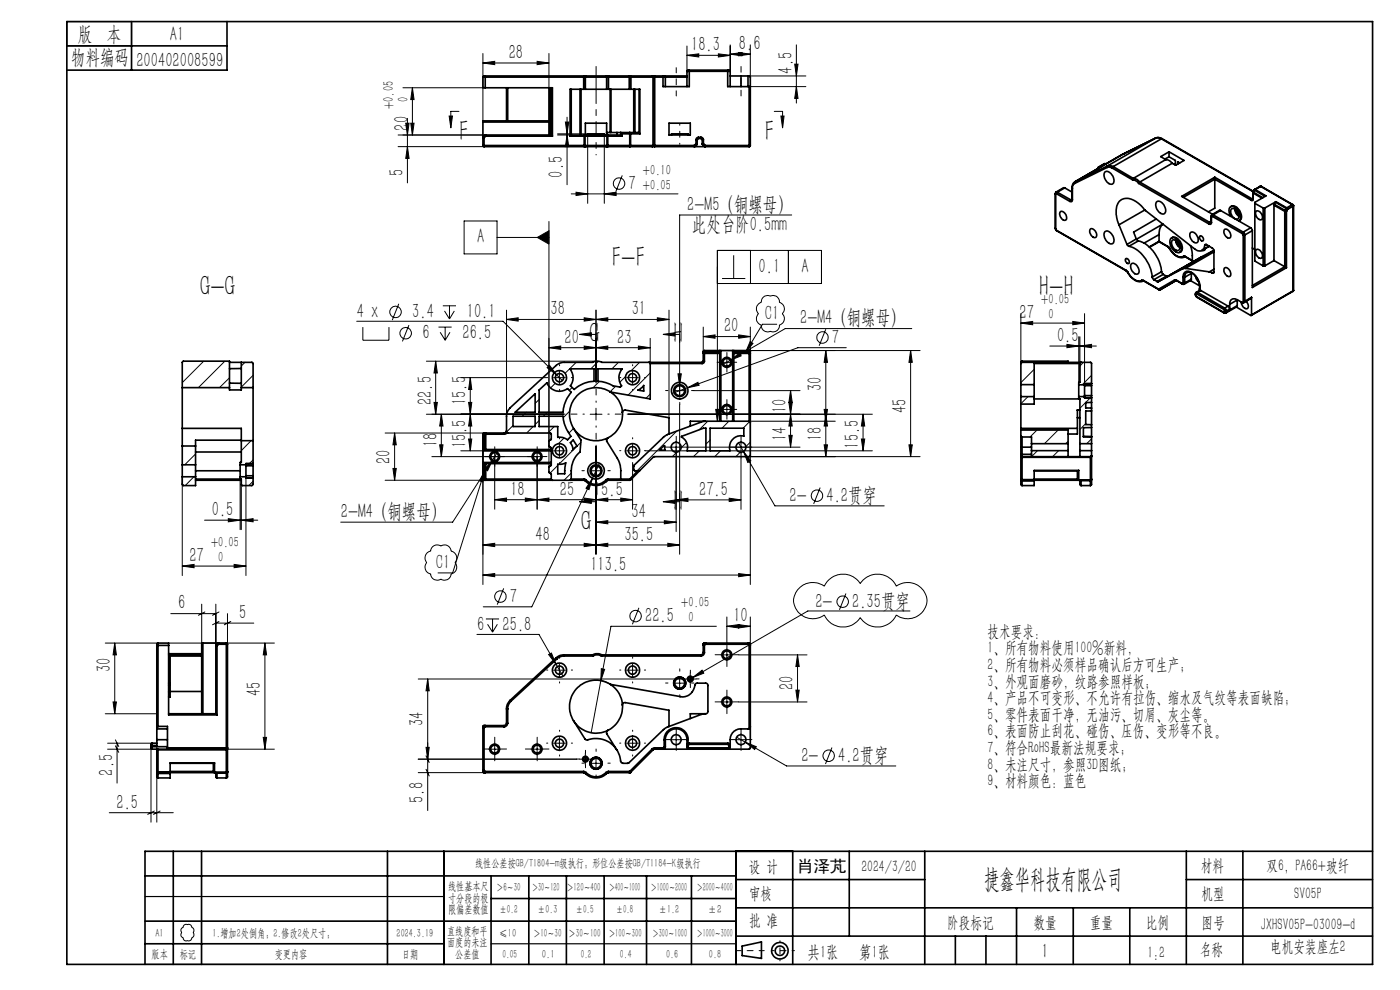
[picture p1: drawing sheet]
<svg xmlns="http://www.w3.org/2000/svg" width="297mm" height="210mm" viewBox="0 0 297 210" stroke-linecap="round" stroke-linejoin="round" font-family="sans-serif">
<defs><g id="words">
<g font-size="6.3">
<text x="97.4" y="29.8">F</text>
<text x="162.3" y="29.8">F</text>
<text x="129.8" y="56.7">F-F</text>
<text x="42.5" y="62.7">G-G</text>
<text x="220.4" y="62.7">H-H</text>
<text x="125.1" y="72.8">G</text>
<text x="142.8" y="72.8">H</text>
<text x="123.3" y="112.6">G</text>
<text x="142.8" y="108.3">H</text>
</g>
<text font-size="5.6" x="208.8" y="188.3">捷鑫华科技有限公司</text>
<g font-size="4.4">
<text x="16.5" y="8.6">版 本</text>
<text x="36.1" y="8.6">A1</text>
<text x="146.6" y="10.9">18.3</text>
<text x="156.8" y="10.6">8.6</text>
<text x="15.1" y="13.7">物料编码</text>
<text x="28.9" y="14.2">200402008599</text>
<text x="107.9" y="12.5">28</text>
<text x="168.1" y="15.6" transform="rotate(-90 168.1 15.6)">4.5</text>
<text x="86.6" y="27.7" transform="rotate(-90 86.6 27.7)">20</text>
<text x="85.6" y="37.2" transform="rotate(-90 85.6 37.2)">5</text>
<text x="119.4" y="37.7" transform="rotate(-90 119.4 37.7)">0.5</text>
<text x="133.3" y="40.2">7</text>
<text x="145.8" y="44.7">2-M5（铜螺母）</text>
<text x="101.2" y="51.6">A</text>
<text x="146.8" y="49.1">此处台阶0.5mm</text>
<text x="160.9" y="57.9">0.1</text>
<text x="170" y="57.9">A</text>
<text x="75.7" y="67.5">4 x</text>
<text x="87.5" y="67.5">3.4</text>
<text x="89.6" y="72">6</text>
<text x="98.1" y="72">26.5</text>
<text x="99" y="67.5">10.1</text>
<text x="116.8" y="66.9">38</text>
<text x="134" y="66.9">31</text>
<text x="153.6" y="70.5">20</text>
<text x="162.3" y="67.9">C1</text>
<text x="169.7" y="68.8">2-M4（铜螺母）</text>
<text x="216.3" y="67.7">27</text>
<text x="119.8" y="72.9">20</text>
<text x="130.9" y="72.9">23</text>
<text x="176.5" y="72.9">7</text>
<text x="224.2" y="72.5">0.5</text>
<text x="174.3" y="82.9" transform="rotate(-90 174.3 82.9)">30</text>
<text x="91.6" y="85.9" transform="rotate(-90 91.6 85.9)">22.5</text>
<text x="98.9" y="85.9" transform="rotate(-90 98.9 85.9)">15.5</text>
<text x="166.9" y="87.6" transform="rotate(-90 166.9 87.6)">10</text>
<text x="192.3" y="87.6" transform="rotate(-90 192.3 87.6)">45</text>
<text x="92.8" y="94.9" transform="rotate(-90 92.8 94.9)">18</text>
<text x="98.9" y="95.1" transform="rotate(-90 98.9 95.1)">15.5</text>
<text x="166.9" y="93.6" transform="rotate(-90 166.9 93.6)">14</text>
<text x="174.3" y="93.6" transform="rotate(-90 174.3 93.6)">18</text>
<text x="182.2" y="95.1" transform="rotate(-90 182.2 95.1)">15.5</text>
<text x="82.9" y="98.4" transform="rotate(-90 82.9 98.4)">20</text>
<text x="108.3" y="105.1">18</text>
<text x="118.8" y="105.1">25</text>
<text x="126" y="105.1">15.5</text>
<text x="148.3" y="105.2">27.5</text>
<text x="167.5" y="106.4">2-</text>
<text x="175.3" y="106.4">4.2贯穿</text>
<text x="44.9" y="109.5">0.5</text>
<text x="72.3" y="109.9">2-M4（铜螺母）</text>
<text x="134" y="109.9">34</text>
<text x="40.2" y="119.2">27</text>
<text x="113.6" y="114.7">48</text>
<text x="132.5" y="114.7">35.5</text>
<text x="92.5" y="120.6">C1</text>
<text x="125.2" y="121.1">113.5</text>
<text x="37.8" y="129.3">6</text>
<text x="50.8" y="131.3">5</text>
<text x="108.2" y="127.8">7</text>
<text x="136.9" y="132">22.5</text>
<text x="155.6" y="132">10</text>
<text x="173" y="128.9">2-</text>
<text x="180.8" y="128.9">2.35贯穿</text>
<text x="101.2" y="133.9">6</text>
<text x="106.6" y="133.9">25.8</text>
<text x="23.5" y="142.6" transform="rotate(-90 23.5 142.6)">30</text>
<text x="55.4" y="147.7" transform="rotate(-90 55.4 147.7)">45</text>
<text x="168.3" y="146.4" transform="rotate(-90 168.3 146.4)">20</text>
<text x="89.9" y="154" transform="rotate(-90 89.9 154)">34</text>
<text x="170" y="161.6">2-</text>
<text x="177.8" y="161.6">4.2贯穿</text>
<text x="24" y="164.5" transform="rotate(-90 24 164.5)">2.5</text>
<text x="24.7" y="171.5">2.5</text>
<text x="89.9" y="170.4" transform="rotate(-90 89.9 170.4)">5.8</text>
<text x="221" y="203.2">1</text>
</g>
<g font-size="3.8">
<text x="171.3" y="203.2">共1张</text>
<text x="182.3" y="203.2">第1张</text>
</g>
<g font-size="3.5">
<text x="209.5" y="135">技术要求：</text>
<text x="209.5" y="138.6">1、所有物料使用100%新料，</text>
<text x="209.5" y="142.1">2、所有物料必须样品确认后方可生产；</text>
<text x="209.5" y="145.6">3、外观面磨砂，纹路参照样板；</text>
<text x="209.5" y="149.2">4、产品不可变形、不允许有拉伤、缩水及气纹等表面缺陷；</text>
<text x="209.5" y="152.7">5、零件表面干净，无油污、切屑、灰尘等。</text>
<text x="209.5" y="156.2">6、表面防止刮花、碰伤、压伤、变形等不良。</text>
<text x="209.5" y="159.7">7、符合RoHS最新法规要求；</text>
<text x="209.5" y="163.3">8、未注尺寸，参照3D图纸；</text>
<text x="209.5" y="166.8">9、材料颜色：蓝色</text>
<text x="158.9" y="184.9">设 计</text>
<text x="169" y="184.9">肖泽芃</text>
<text x="182.7" y="184.9">2024/3/20</text>
<text x="254.7" y="184.7">材料</text>
<text x="268.7" y="184.7">双6，PA66+玻纤</text>
<text x="158.9" y="190.8">审核</text>
<text x="254.9" y="190.7">机型</text>
<text x="274.6" y="190.8">SV05P</text>
<text x="158.9" y="196.5">批 准</text>
<text x="200.9" y="196.9">阶段标记</text>
<text x="219.3" y="196.9">数量</text>
<text x="231.2" y="196.9">重量</text>
<text x="243.1" y="196.9">比例</text>
<text x="254.9" y="196.9">图号</text>
<text x="267.5" y="197.3">JXHSV05P-03009-d</text>
<text x="243.4" y="203.2">1:2</text>
<text x="254.5" y="202.5">名称</text>
<text x="269.5" y="201.8">电机安装座左2</text>
</g>
<g font-size="3.1">
<text x="83.5" y="23.1" transform="rotate(-90 83.5 23.1)">+0.05</text>
<text x="86.6" y="21.6" transform="rotate(-90 86.6 21.6)">0</text>
<text x="136.4" y="37.1">+0.10</text>
<text x="136.4" y="40.2">+0.05</text>
<text x="220.9" y="64.5">+0.05</text>
<text x="222.4" y="67.6">0</text>
<text x="44.8" y="116.1">+0.05</text>
<text x="46.3" y="119.2">0</text>
<text x="144.5" y="128.9">+0.05</text>
<text x="146.1" y="132">0</text>
</g>
<g font-size="2.5">
<text x="100.8" y="184">线性公差按GB/T1804-m级执行；形位公差按GB/T1184-K级执行</text>
<text x="95.1" y="188.8">线性基本尺</text>
<text x="95.1" y="191.3">寸分段的极</text>
<text x="105.3" y="189.1">＞6～30</text>
<text x="112.9" y="189.1">＞30～120</text>
<text x="120.2" y="188.9">＞120～400</text>
<text x="129.2" y="188.9">＞400～1000</text>
<text x="138.1" y="189.1">＞1000～2000</text>
<text x="147.8" y="189.1">＞2000～4000</text>
<text x="95.1" y="193.8">限偏差数值</text>
<text x="105.9" y="193.8">±0.2</text>
<text x="114.1" y="193.8">±0.3</text>
<text x="122.2" y="193.8">±0.5</text>
<text x="130.7" y="193.8">±0.8</text>
<text x="139.8" y="193.8">±1.2</text>
<text x="150.2" y="193.8">±2</text>
<text x="32.2" y="203.2">版本</text>
<text x="33" y="198.8">A1</text>
<text x="38.1" y="203.2">标记</text>
<text x="45.1" y="198.8">1.增加2处倒角；2.修改2处尺寸；</text>
<text x="58.3" y="203.2">变更内容</text>
<text x="84.1" y="198.7">2024.3.19</text>
<text x="85.3" y="203.2">日期</text>
<text x="94.8" y="198.3">直线度和平</text>
<text x="94.8" y="200.7">面度的未注</text>
<text x="96.6" y="203.2">公差值</text>
<text x="105.9" y="198.7">≤10</text>
<text x="106.6" y="203.2">0.05</text>
<text x="113.2" y="198.7">＞10～30</text>
<text x="115" y="203.2">0.1</text>
<text x="120.6" y="198.7">＞30～100</text>
<text x="123.2" y="203.2">0.2</text>
<text x="129.1" y="198.7">＞100～300</text>
<text x="131.5" y="203.2">0.4</text>
<text x="138.4" y="198.7">＞300～1000</text>
<text x="141.3" y="203.2">0.6</text>
<text x="147.8" y="198.7">＞1000～3000</text>
<text x="150.4" y="203.2">0.8</text>
</g>
</g></defs>
<g fill="none" stroke="#000" stroke-width=".21">
<path d="M85.5 18.6h16.9M87.5 18.6v10M87.5 18.6l.3 2.5h-.7zM102.4 13.4l2.6-.4v.7zM102.4 11.4v14.5M102.4 13.4h14.1M113.9 13l2.6 .4-2.6 .3zM116.5 11.4v7.2M145.7 11.7l2.5-.3v.7zM145.7 9.8v5.3M145.7 11.7h9.2M152.4 11.4l2.5 .3-2.5 .4z"/>
<path d="M154.9 11.5l2.5-.4v.7zM154.9 9.5v5.6M154.9 11.5h4.3M156.7 11.1l2.5 .4-2.5 .3zM158.7 16.1h12.3M158.9 18.4h12.1M159.2 9.5v6.9M168.6 13.6h.7l-.4 2.5zM168.9 18.4l.4 2.5h-.7zM168.9 9.5v12.4M84.5 31.1h18.2M84.5 28.6h18.5"/>
<path d="M86.1 26.1h.7l-.4 2.5zM86.4 31.1l.4 2.5h-.7zM86.4 25.1v13.7M87.1 26.1h.7l-.3 2.5zM95.3 24.6h.7l-.4 2.5zM97.4 23.6h-1.8v3.5M118.3 28.6h2.9M118.3 28.4h6.4M119.9 25.9h.7l-.3 2.5zM120.3 28.6l.3 2.5h-.7zM120.3 24.9v14.3M124.7 28.6v14.5"/>
<path d="M128.2 28.6v14.5M132 37.2l-1.4 3.5M164.3 23.6h1.7v3.5M165.7 24.6h.6l-.3 2.5zM98.5 46.9h6.9v7h-6.9zM105.4 50.4h11.1M114 50.4l2.5-1.4v2.8zM116.5 47v52.1M121.2 41.1h22.6M122.2 40.8l2.5 .3-2.5 .4zM128.2 41.1l2.5-.3v.7zM153.2 59.1h4.9"/>
<path d="M155.6 54.1v5M159.2 53.1v7M167.3 53.1v7M168 45.6h-23.8v38.5M43.2 76.6l-4.5 4.6M47.7 76.6l-5.6 5.6M52 76.9l-.8 .7M53.7 79.6l-2.5 2.5M75.7 68.1h31l11.4 11.4M77 69.4v2.8h5.5v-2.8M84.6 64.4l-1.4 3.5M86.7 69l-1.3 3.4"/>
<path d="M90.5 76.6h36.2M92.4 76.6v11.3M92.4 76.6l.4 2.5h-.7zM93 69.4h2.8M93.4 70.5l1 1.7M93.9 64.9h2.8M94.3 66l1.1 1.7M94.4 69.4v2.8M95.4 64.9v2.8M95.5 70.5l-1.1 1.7M96.4 66l-1 1.7M107.5 67.8l2.4-.4v.7z"/>
<path d="M107.5 65.8v22.5M116.5 73.8l2.5-.4v.7zM116.6 77.5l1.5 2-2-1.5zM118.1 79.5l1.2 1.2M118.7 78.9v2.5M122.2 76.9l-2.3 2.3M122.9 70.9h3.5M122.9 70.9l2.5-.3v.7zM123.9 73.4l2.5 .4-2.5 .3zM123.9 67.4l2.5 .4-2.5 .3zM126.4 73.8l2.5-.4v.7zM126.4 67.8l2.5-.4v.7z"/>
<path d="M126.4 65.8v15.2M127 76.6l-1.7 1.6M131.2 76.9l-1.4 1.3M132.7 79.9l-1.2 1.2M134.2 78.9v2.5M135.4 73.4l2.5 .4-2.5 .3zM135.7 76.9l-1.8 1.7M137.9 79.1l-4.7 4.7M137.9 71.8v5.3M137.9 73.8h-21.4M139.5 67.4l2.4 .4-2.4 .3zM140.7 70.9l2.5-.3v.7z"/>
<path d="M140.7 70.9h3.5M141.9 65.8v22.8M141.9 67.8h-34.4M143.8 79.3h.7l-.3 2.5zM149.2 71.4l2.5-.4v.7zM149.2 69.4v5.6M149.2 71.4h10M152.2 60.1h22.1v-7h-22.1v36.3M152.7 74.4h42.5M152.9 76.9h2.5M154.2 75.6v2.5M154.9 76.4l2-1.5 .3 .6z"/>
<path d="M154.9 76.4l-1.4 .9M156.7 71l2.5 .4-2.5 .3zM159.1 72.5l.6 .3-1.5 2zM159.2 69.4v5.6M161.9 63.1l.2-.2a1.42 1.42 0 0 1 1.3-.1 1.31 1.31 0 0 1 1.9 1.3 1.41 1.41 0 0 1 .6 2.4 1.41 1.41 0 0 1-.6 2.4 1.32 1.32 0 0 1-1.9 1.4 1.36 1.36 0 0 1-1.9-1.4 1.4 1.4 0 0 1-.6-2.4 1.42 1.42 0 0 1 .6-2.4l.1-.6zM164.8 68.8h-3.1l-3.5 6M175.2 74.4v22.5M175.2 69.8l-1.4 3.5M175.2 74.4l.3 2.5h-.7zM179.5 73.8h-10.2l-26.7 9.7M193.2 74.4v22.5M193.2 74.4l.3 2.5h-.7z"/>
<path d="M193.4 69.7h-26.8l-11.7 6.7M216.6 68.5l2.5-.3v.7zM216.6 66.5v10.6M216.6 68.5h13.5M219.4 78.3l-2.8 2.9M222.7 73.4h9.9M226.3 73.1l2.5 .3-2.5 .4zM227.6 68.2l2.5 .3-2.5 .4zM228.8 71.4v9.7M229.1 73.4l2.5-.3v.7zM229.1 71.4v9.6M229.8 76.9l-.7 .7"/>
<path d="M230.1 66.5v14.9M231.6 79.6l-2 2M38.7 94.6h.1M41.5 96.3l-2.3 2.3M48.7 80.1l-2.1 2.1M53.3 93.5l-2.1 2.1M53.7 97.6l-1.2 1.2M81.7 91.9h21.3M83.4 99.4h.7l-.4 2.5zM83.7 91.9l.4 2.5h-.7zM83.7 91.9v10M91.6 96.9h23.6"/>
<path d="M92.1 85.4h.7l-.4 2.5zM93.3 94.4h.7l-.4 2.5zM93.6 87.9l.4 2.5h-.7zM93.6 87.9v9M97.8 80.1h18.1M97.8 95.6h18.1M99.4 85.4h.7l-.3 2.5zM99.4 93.1h.7l-.3 2.5zM99.8 80.1l.3 2.5h-.7zM99.8 87.9l.3 2.5h-.7zM99.8 80.1v15.5M102.4 95.3v28.7"/>
<path d="M102.9 99.7l-.5 2.5-.6-.2zM102.9 99.7l-6.9 21.8h-3.1M104.5 97.6l-1.1 2.3-.5-.4zM104.5 97.6l-8.5 13.2h-23.7M105 95.6v12.4M105.4 96.2l-.9 1.4M108.8 90.3l-1.3 1.3M111.7 87.4l-.9 .9M113.1 90.5l-1.4 1.4M113.9 95.6v12.4M114.4 84.7l-.9 .9M114.4 89.2l-.9 .9"/>
<path d="M116.1 87.4l-.8 .9M117.2 95.3l-.3 .3M117.4 80.1h2.5M117.4 95.6h2.5M117.6 90.5l-1.4 1.4M117.8 81.3l-1 1M118.3 98.7l-1.6 1.7M118.7 94.4v2.5M119.6 87.9h-29.1M119.7 92.9l-1.3 1.2M120.9 87.2l-1.4 1.4M121.4 82.2l-.6 .6"/>
<path d="M121.7 90.9l-1 1M123.2 93.8l-4.6 4.7M125.2 87.9h2.5M125.2 99.9h2.5M126.4 86.6v2.5M126.4 94.7v22.9M127.2 80.9l-1.4 1.4M127.2 98.3l-1.5 3.2M130.6 81.9l-1.2 1.2M132.9 80.1h2.5M132.9 95.6h2.5M134.2 94.4v2.5"/>
<path d="M134.2 98.3v9.7M136.9 95.6h48.2M137.9 83.6l-.8 .9M142.2 94.9h2.5M142.9 82.9h2.6M143.4 93.6v19.2M143.5 91.5l-8.4 8.4M143.6 95.9l-1 1M144.2 85.9v31.7M145.7 93.9l-1.2 1.1M145.7 94.9h24M145.8 82.3l2.3-1.2 .2 .6z"/>
<path d="M147.2 82.9h22.5M148.4 95.6l-1.3 1.3M150.1 89.4l-1.8 1.7M150.6 93.4l-.8 .8M151.8 86.8h.7l-.3 2.6zM152.9 95.6l-1.3 1.3M152.9 86.8h2.5M154.2 85.6v2.5M154.6 89.4l-1.4 1.4M156.7 93.9l7.7 13.4h23.2M157.1 95.9l-1 1M157.2 97.1v10.9"/>
<path d="M157.2 93.6v2.5M157.7 95.8l1.6 1.9-.7 .4zM158.9 96.9h36.3M158.9 89.4h18.3M159.1 89.4l-1.4 1.4M159.2 93.8l-1 .9M159.2 89.6v34.4M167.4 92.3h.7l-.4 2.6zM167.4 85.4h.7l-.4 2.5zM167.7 87.9l.4 2.5h-.7zM167.7 82.9l.4 2.5h-.7zM167.7 82.9v12"/>
<path d="M174.8 86.8h.7l-.3 2.6zM174.8 94.4h.7l-.3 2.5zM175.2 87.9l.3 2.5h-.7zM182.7 93.1h.7l-.3 2.5zM183.1 87.9l.3 2.5h-.7zM183.1 87.9v7.7M185.1 87.9h-51.8M192.8 94.4h.7l-.3 2.5zM218.1 84.1l-1.5 1.5M220 91.2l-1.5 1.5M220.1 95.6l-1.3 1.3M224.5 91.2l-2.9 2.9"/>
<path d="M224.6 95.6l-1.3 1.3M226.6 93.6l-.5 .5M230.3 89.8l-1.2 1.3M231.6 84.1l-2.5 2.5M231.6 93.1l-1.1 1M38.7 101.1v21M41.1 101.1l-1.8 1.9M43.4 110.3h11.3M48.4 110l2.5 .3-2.5 .4zM49.7 119.7l2.5 .4-2.5 .3zM50.9 101.6v10.8M51.2 110.3l2.5-.3v.7z"/>
<path d="M51.2 102.7v9.7M52.2 101.4v20.7M53.7 102.1l-.9 .9M81.7 101.9h21.3M91.8 116a1.36 1.36 0 0 1 1.7-.2 1.36 1.36 0 0 1 2.2 1.1 1.49 1.49 0 0 1 .8 2.4 1.46 1.46 0 0 1-.8 2.4 1.36 1.36 0 0 1-2.2 1.1 1.37 1.37 0 0 1-2.1-1.1 1.46 1.46 0 0 1-.9-2.4 1.49 1.49 0 0 1 .9-2.4zM102.4 115.6l2.6-.4v.7zM102.4 115.6h41.8M105 106l2.5-.4v.8zM105 106h29.2M111.4 105.6l2.5 .4-2.5 .4zM113.9 106l2.6-.4v.8zM121.2 100.4l-1.5 1.5"/>
<path d="M122.9 106.4h3.5M122.9 106.4l2.5-.3v.7zM123.9 105.6l2.5 .4-2.5 .4zM123.9 115.2l2.5 .4-2.5 .3zM125.7 101.5l-.7 2.3-.7-.2zM125.7 101.5l-12.9 27.2h-10.3M126.4 115.6l2.5-.4v.7zM126.4 110.8l2.5-.4v.7zM126.4 106l2.5-.4v.8zM126.4 110.8h17M131.7 105.6l2.5 .4-2.5 .4zM140.7 106.4l2.5-.3v.7z"/>
<path d="M140.7 106.4h3.5M140.9 110.4l2.5 .4-2.5 .3zM141.7 115.2l2.5 .4-2.5 .3zM143.4 106l2.5-.3v.7zM143.4 106h13.8M154.7 105.7l2.5 .3-2.5 .4zM174 103.4l-1.4 3.5M22.3 136.4h11.2M24.3 136.4l.4 2.5h-.7zM24.3 136.4v15M35.8 136.4h22.4M36.2 130.2h9.6"/>
<path d="M38.7 120.1l2.5-.4v.7zM38.7 120.1h13.5M42.8 128.2v8.2M43.5 129.8l-1.4 .7M45.8 128.2v8.8M45.8 132.2h8M46.5 129.8l-1.4 .7M46.5 131.8l-1.4 .7M48.3 130.2v6.5M49 131.8l-1.4 .7M56.2 136.4l.4 2.5h-.8zM56.2 136.4v22.5"/>
<path d="M101.2 134.6h13.1l3.6 6.3M102.4 122l2.6-.3v.6zM102.4 122h56.8M103.1 131.3h2.8M103.4 132.4l1.1 1.7M104.5 131.3v2.8M105.5 132.4l-1 1.7M106.9 124.8l-1.4 3.5M116.4 138.8l.6-.3 .9 2.4zM135.5 128.9l-1.3 3.5M152 132.8h-22.4l-2.1 11.6M152.9 138.9h2.5"/>
<path d="M154.2 132.8l2.5-.3v.7zM154.2 130.9v5.5M154.2 132.8h5M154.2 137.6v2.6M156.7 121.7l2.5 .3-2.5 .3zM156.7 132.5l2.5 .3-2.5 .4zM156.7 138.9h14.5M159.2 130.9v6M169.2 138.9l.3 2.5h-.7zM169.2 138.9v10M169.3 125a4.1 4.1 0 0 1 5.6-.7 4.3 4.3 0 0 1 7.6-.5 4.4 4.4 0 0 1 7.6 .5 4 4 0 0 1 4.6-.2 4 4 0 0 1 1.8 4.2 4.1 4.1 0 0 1-6.4 2.1 4.4 4.4 0 0 1-7.6 .6 4.4 4.4 0 0 1-7.6-.6 4 4 0 0 1-4.6 .3 4 4 0 0 1-1.8-4.2zM179.5 125.9l-1.4 3.5"/>
<path d="M193 129.6h-21.6l-24.4 14.1M22.3 151.4h11M22.8 158.9h9.5M22.8 157.6h9.5M24 148.9h.7l-.4 2.5zM24.5 156.9l.7 1.5M24.5 158.2l.7 1.4M24.8 157.6v8.5M32 158.1v16.3M33.3 156.7v17.7M48 158.9h10.2M55.8 156.4h.8l-.4 2.5z"/>
<path d="M88.7 144h55.9M90.4 158.5h.7l-.4 2.5zM90.7 144l.4 2.5h-.7zM90.7 144v27.9M103.7 158.9h2.5M105 157.6v2.6M112.7 158.9h2.5M113.9 157.6v2.6M117.4 142.2h2.5M117.4 157.6h2.5M117.9 140.9l1.6 2.6M118.7 140.9v2.5"/>
<path d="M118.7 156.4v2.5M124.2 159.8v2.5M125.6 144.3h.6a5.6 5.6 0 0 1 3.2 .8M127.5 144.4l-2.1 11M127.6 141.8l.7 .2-.8 2.4zM132.9 142.2h2.5M132.9 157.6h2.5M134.2 140.9v2.5M134.2 156.4v2.5M142.2 156.9h2.5M142.9 144.9h2.6M143.4 155.6v2.5"/>
<path d="M144.2 143.6v2.5M145.2 144h2.5M146.4 142.8v2.5M147 143.7l1.9-1.5 .4 .6zM147 143.7l-1.1 .6M152.9 148.9h2.5M154.2 147.7v2.5M155.9 156.9h2.5M156.3 156.4l1.8 1M156.7 148.9h14.5M157.2 155.6v2.5M158.1 157.4l2.3 1-.3 .6z"/>
<path d="M158.1 157.4l8.8 5.1h23.1M168.8 146.4h.7l-.3 2.5zM176.5 158.6l-1.4 3.5M23.2 172.4h13.6M32.7 172l-1.4 .7M34 172l-1.4 .7M88.7 163.9h14.2M90.4 160.3l.7 1.4M90.4 163.2l.7 1.4M122.3 161h-33.6M122.9 161h2.5M125.2 161.9h2.5"/>
<path d="M126.4 160.6v2.6M39 196.3a1.32 1.32 0 0 1 1.6 .2l.5 .6v.3a.55 .55 0 0 0 0 .8 .63 .63 0 0 1-.4 .7 .72 .72 0 0 1-1 .7 .72 .72 0 0 1-.9-.7 .64 .64 0 0 1-.2-1.1l-.1-.2a.63 .63 0 0 1 .4-.9z"/>
<circle cx="131.3" cy="38.9" r="1.22"/>
<circle cx="83.9" cy="66.2" r="1.22"/>
<circle cx="86.1" cy="70.7" r="1.22"/>
<circle cx="174.5" cy="71.6" r="1.2"/>
<circle cx="173.3" cy="105.1" r="1.2"/>
<circle cx="106.2" cy="126.6" r="1.21"/>
<circle cx="134.9" cy="130.7" r="1.21"/>
<circle cx="178.8" cy="127.6" r="1.22"/>
<circle cx="175.8" cy="160.3" r="1.21"/>
</g>
<g fill="none" stroke="#000" stroke-width=".35">
<path d="M14.2 4.6h277v200h-277zM14.2 9.7h34M27.9 4.6v10.3M48.2 4.6v10.3h-34M102.4 16.4h.5M102.4 16.4v2.2h.5M102.9 16.1v.3M102.9 16.1h-.3l-.2 .3M102.9 18.6h14.3v10.3M102.9 16.4v2.2M102.9 16.4h20.9M102.9 16.1h20.9"/>
<path d="M107.5 18.6v7M107.7 18.6v7M116.5 18.6v10M116.7 18.6v10M116.9 18.6v10M121.2 18.9v9.7M123 18.9v9.7M123.3 18.9v9.7M123.8 16.4h.4M123.8 16.1v.3M123.8 16.1h.6M123.8 18.9h.4"/>
<path d="M123.8 16.4v2.5M123.8 18.9h-2.9v10M124.2 18.9h4.5M124.2 16.4h4.5M124.2 16.4v2.5M124.4 16.1h4.1M124.4 16.1l-.2 .3M128.5 16.1l.2 .3M128.5 16.1h.6M128.7 16.4h.4M128.7 18.9h.4M128.7 16.4v2.5"/>
<path d="M129.1 16.1v.3M129.1 16.4v2.5M129.1 16.4h4.4M129.1 18.9h4.4M129.1 16.1h4.4M129.4 18.9v9.2M129.6 18.9v9.2M133.5 16.4h.3M133.5 18.9h.3M133.5 16.1v.3M133.5 16.1h.2M133.5 16.4v2.5"/>
<path d="M133.7 16.1l.1 .3M133.7 16.1h4.7M133.8 16.4h4.7M133.8 18.9h1.9v9.5M133.8 16.4v2.5M134.4 18.9v9.2M134.7 18.9v9.2M135.6 18.9v9.3M138.4 16.1l.1 .3M138.4 16.1h.5M138.5 16.4h.4M138.5 16.4v14.5"/>
<path d="M138.9 16.1v.3M138.9 16.4h1.8M138.9 16.1h1.8M138.9 16.4v14.5M140.7 16.4h.4M140.7 16.1v.3M140.7 16.1h.2M140.9 16.1l.2 .3M140.9 16.1h4.8M141.1 16.4h4.6M141.1 16.4v2M145.7 15.1h.5"/>
<path d="M145.7 15.1v3.3M146.2 14.9v.2M146.2 14.9h-.4l-.1 .2M146.2 14.9h8.2M146.2 15.1v3.3h-5.5v-2M146.2 15.1h8.2M154.4 14.9h.3l.2 .2M154.4 15.1h.5M154.4 14.9v.2M154.4 15.1v3.3h4.5M154.9 16.1h2.3M154.9 15.1v3.3"/>
<path d="M157.2 16.1h1.5M157.2 16.1v2.3M158.7 16.1h.3l.2 .2v14.6M158.7 16.1v2.3M158.9 18.4h.3M158.9 18.4v12.5M102.4 30.9l.3 .2M102.4 30.9h.3M102.4 25.9h14.1M102.5 29.1l.2 .1M102.5 29.1l-.1 .1h.3M102.7 30.9v.2"/>
<path d="M102.7 30.9h21.2M102.7 29.2v1.7M102.7 31.1h21.2M102.9 28.7l.1 .2M102.9 28.7l-.4 .4M103 28.6v.3M103 28.6l-.1 .1M103 28.9l-.3 .3M103 28.9h14.2M103 28.6h13.9M116.5 25.6h-14.1v5.3M116.9 28.6l.3 .3"/>
<path d="M120.9 28.9h3M121.2 28.6l-.3 .3M121.2 28.6h2.7M123.9 30.9h.2M123.9 30.9v.2M123.9 31.1h.4M123.9 28.9h.2M123.9 28.6v.3M123.9 28.6h.4M123.9 28.9v2M124.1 28.9h4.7M124.1 30.9h4.7"/>
<path d="M124.1 30.9l.2 .2M124.1 28.9v2M124.2 28.6v-2.5h4.5v2.5M124.3 28.6h4.3M124.3 28.6l-.2 .3M124.3 31.1h4.3M124.7 28.6v-.2h3.5v.2M128.6 28.6l.2 .3M128.6 31.1h.3M128.6 28.6h.3M128.7 28.1h.1M128.7 28.1h2.2"/>
<path d="M128.8 30.9l-.2 .2M128.8 30.9h.1M128.8 28.9h.1M128.8 28.9v2M128.9 30.9v.2M128.9 28.6v.3M128.9 28.9v2M128.9 28.9h3M128.9 30.9h4.7M128.9 28.6h2.8M128.9 31.1h9.5M130.9 28.1h.8"/>
<path d="M130.9 28.1v.5M131.7 28.1l.2 .3M131.7 28.6l.2 .3M131.7 28.1l3.9 .1M131.7 28.1v.5M131.9 28.4h1.7M131.9 28.4v.5M133.6 28.4v-.3l.2 .3M133.6 28.4h.2M133.6 30.9v.2l.2-.2M133.6 30.9h.2M133.6 28.4v2.5"/>
<path d="M133.8 30.9h4.7M133.8 28.4h1.9M133.8 28.4v2.5M135.6 28.2l.1 .2M138.4 31.1h.5M138.5 30.9l-.1 .2M138.5 30.9h.4M138.9 30.9v.2M138.9 30.9h8.4M138.9 31.1h20M141.9 26.1h4.5v2.5h-4.5zM142.5 28.6a.39 .39 0 0 1 .6-.2h2.8v.2"/>
<path d="M147.3 30.9l.2 .1M147.3 30.9v.2l.2-.1M147.6 30.5h.3M147.6 30.5l.2 .2M147.6 30.5l-.3 .4M147.7 29.6h.2M147.7 29.6l-.1 .9M147.8 30.7l-.3 .3M147.9 30.5l-.1 .2M147.9 29.6v.9M148.2 29.1l-.4 .2-.1 .3M148.2 29.1v.3"/>
<path d="M148.2 29.4l-.3 .2M148.2 29.1h.5M148.2 29.4h.5M148.7 29.1l.3 .1 .2 .4M148.7 29.1v.3M148.7 29.4l.3 .2M149 29.6h.2M149 30.5h.2M149 30.5v.2M149 29.6v.9M149 30.7l.4 .3M149.2 30.5l-.2 .2"/>
<path d="M149.2 30.5l.4 .4M149.2 29.6v.9M149.6 30.9l-.2 .1M149.6 30.9v.2l-.2-.1M149.6 30.9h9.3M158.9 30.9h.3M158.9 30.9v.2M159.2 30.9l-.3 .2M225.9 39.9l-.3-.1-1.6 .9M225.9 39.9l-1.6 .9M225.9 39.9l1.5 .8M227.4 39.9h.1"/>
<path d="M227.4 39.9v2.4M227.5 39.9v2.5M228 38.6l-.5 .5-.1 .8M228 38.9a.98 .98 0 0 0-.5 1M228.1 38.6l-.1 .3M228.1 38.6h-.1M233 35.6v.1M233.1 35.4l-.1 .2M233.1 35.4h.1M233.2 35.4l-.2 .2M233.2 35.4v.2M234.2 34.7h.3"/>
<path d="M234.2 34.7h.2M234.2 34.7l-1.1 .7M234.4 36.5a1.35 1.35 0 0 1 1.7 1l.2 .3a.8 .8 0 0 1-.3 1.2 .8 .8 0 0 1-1.1-.3l-.6-1-.1-.7zM234.4 34.7h.1M234.4 34.7l-1.2 .7M234.4 34.7l.1 .1M234.5 34.7l.1 .1M234.9 35.5l.5-.1 .6 .3M234.9 35.5l-6.9 3.4M234.9 35.2v.3M234.9 35.2l.6-.1 .6 .2M234.9 35.2l-6.8 3.4"/>
<path d="M236 35.7l4.3 2.5M236.1 35.3l-.1 .4M236.1 35.3l4.3 2.5M238.3 32.7h.1M238.3 32.7l-10.3 5.9M240.3 38.2l.5 .1 .7 .6M240.4 37.8l-.1 .4M240.4 37.8h.2a1.74 1.74 0 0 1 1.2 .8M241.5 38.9l15 8.6M241.8 38.6l-.3 .3M241.8 38.6l14.8 8.6M245.2 29.3l.5-.1 .7 .2"/>
<path d="M245.2 29.3l-10.3 5.9M245.2 29.3h.1M245.2 29.3l.6-.1 .7 .2M245.2 29.3l-6.9 3.4M246.4 29.4l-10.3 5.9M246.4 29.4l19.5 11.3M246.5 29.4h-.1M246.5 29.4l19.4 11.2M247.3 33.9a1.68 1.68 0 0 1 1.4 .7M247.3 33.9l-6.9 3.9M247.3 33.7l.1 .2M247.3 33.6v.2"/>
<path d="M248 32.2l3.2 1.8-1.8 1.1-.7-.5M248 32.2l-1.8 1 1.1 .7M248 33.3l1.3 .7v1M248 32.2v1.1M248 33.3l-.8 .5M248.7 34.6l-6.9 4M249 34.8h.3M250.3 34.6l-.5-.3v.5M257.7 37.6v.4M257.7 37.6l-7 4.1 6.5 3.8M257.7 37.6l8 4.6M257.7 38v6.2l-1.3 .7"/>
<path d="M257.7 38l7.8 4.5M257.7 38l-6.7 3.9M267.3 39.5h.3M267.3 39.5h.1M267.3 39.5l-1.2 .7M267.4 39.5h.2M267.4 39.5l6.7 3.9M267.4 39.5l-1.1 .7M267.6 39.5l6.7 3.9M223.9 48.4l.3 .6M223.9 41.1v.1M223.9 48.4v.1"/>
<path d="M223.9 41.1v7.3M223.9 48.5l.2 .4M223.9 41.2v7.3M224 40.7l-.1 .4M224 40.7l.3 .1M224.1 41.1l-.2 .1M224.1 48.9l.1 .1M224.1 48.9l14.8 8.5M224.1 41.1l2.8 1.6M224.2 49l14.7 8.5M224.3 40.8l-.2 .3M224.3 40.8l2.9 1.6"/>
<path d="M225 44.9a1.18 1.18 0 0 1 1.1 .6 1.18 1.18 0 0 1-.1 1.2 1.23 1.23 0 0 1-1-1.8zM227.2 42.4l-.3 .3M227.4 42.3l-.1 .2-.1-.1M227.4 42.3l.1 .1M227.4 42.3l-.2 .1M227.5 42.4a.34 .34 0 0 1-.2 .4 .34 .34 0 0 1-.4-.1M231.2 48.7a.84 .84 0 0 1 1.3 .6l.1 .2a.59 .59 0 0 1-.1 .8 .59 .59 0 0 1-.9-.2l-.4-.7zM234.4 49.2a1.1 1.1 0 0 1 1.6 .7 1.11 1.11 0 0 1-.2 1.8 1.99 1.99 0 0 1-1.4-2.5zM237.4 47.7l1.7 4.1M238.8 54.8a.66 .66 0 0 1 .6 .4 .66 .66 0 0 1 0 .7h-.3l-.3-.5zM238.9 57.4l.4 .4M238.9 57.4v.1"/>
<path d="M238.9 57.5l.3 .3M239.1 51.8l.4 .4M239.2 57.8a2.86 2.86 0 0 0 3.2 1.8h.1M239.2 57.8h.1M239.3 57.8a2.75 2.75 0 0 0 2.8 1.7h.1M239.5 52.2a7.6 7.6 0 0 1 4.9 6.6M240 55.9a1.39 1.39 0 0 1 1.7 1.5 .65 .65 0 0 1-.5 .8 .65 .65 0 0 1-.8-.4l-.3-.4-.2-.8zM241.1 50.7l.4 .4M241.1 50.7l-2 1.1M241.5 51.1a7.1 7.1 0 0 1 4.6 5l.3 1.5M241.5 51.1l-2 1.1M242.2 59.5h.4"/>
<path d="M242.2 59.5l.3 .1M242.5 59.6h.1M242.6 59.5v.1M242.6 59.5l3.1 1.8M242.6 59.6l3.2 1.8M242.9 44.5l10.7 8.4a1.2 1.2 0 0 0 1.6 0M242.9 44.5a4.9 4.9 0 0 0-4.5-2.4 2.61 2.61 0 0 0-1.6 3.1l.2 1.5 .4 1M242.9 44.5l-5.5 3.2M244.4 58.8l.4 .5M244.8 59.3l.7 .4M245.3 42.9a.99 .99 0 0 1 1.5 .5l.4 .6a.77 .77 0 0 1 0 1 .77 .77 0 0 1-1 .3 2.06 2.06 0 0 1-.9-2.4zM245.3 46.5l-4.8 2.7 .6 1.5"/>
<path d="M245.5 59.7l.2 .1M245.9 51.2v.1M245.9 51.3l-2 1.1M245.9 51.3l2 1.1M245.9 51.2l1.9 1.1M245.9 49.8v1.4M245.9 49.8l-3.2 1.8M245.9 51.2l-2.1 1.2M246.4 57.6l.4 .6M246.4 57.6l-2 1.2M246.7 47.5l-5.6 3.3M246.7 47.5v.1a2.6 2.6 0 0 0-.8 2.2"/>
<path d="M246.8 58.2l-2 1.1M246.8 58.2l.6 .4M247.4 58.6h.3M247.4 58.6l-1.9 1.1M247.8 52.3l.3 .3M247.8 52.3l.1 .1M247.9 52.4l.1 .2M248 52.6a2.8 2.8 0 0 0 3.4 1.9M248 52.6h.1M248.1 52.6a2.73 2.73 0 0 0 2.9 1.8h.1M248.4 50.5a1.71 1.71 0 0 1 2.1 1.5l.1 .4a.85 .85 0 0 1-.3 1.1 .85 .85 0 0 1-1.2-.3 2.16 2.16 0 0 1-.7-2.7zM248.5 50.5a1.52 1.52 0 0 1 2 1.1l.3 1a.82 .82 0 0 1-.5 .9"/>
<path d="M248.7 51a1.42 1.42 0 0 1 1.6 1.8 .64 .64 0 0 1-.6 .4 .64 .64 0 0 1-.6-.4l-.6-1.2zM249.2 59.4h.4M249.2 59.4l.3 .1M249.2 59.4l-3.3 1.9M249.4 51l.3 .8 .6 .7M249.5 59.5h.1M249.5 59.5l-3.3 1.9M249.6 51.1l.2 .8 .5 .4M249.6 59.4v.1M249.6 59.4l1.2 .7M249.6 59.5l1.2 .7M250.9 57l-5.2 2.8"/>
<path d="M251 58.8h.3M251 58.8a1.17 1.17 0 0 1 .7-1.2 1.17 1.17 0 0 1 1.4 .4 3.4 3.4 0 0 1 1.3 3.6M251 58.8v1.2M251.1 54.4l.3 .1M251.1 54.4h.3M251.3 58.8v1.2M251.3 54.5h.1M251.4 54.4v.1M251.4 54.4l1.5 .9M251.4 54.5l1.5 .8M251.4 54.5h-.1M251.5 56.9l-.6 .1"/>
<path d="M251.5 56.9l5 .8M251.8 57.8a2.14 2.14 0 0 1 2.3 1.5l.4 1.3-.1 1.1M251.8 57.8h.1M251.8 57.8l-.3 .3-.2 .7M252.5 49.4a1.07 1.07 0 0 1 1.6 .9l.1 .3a.63 .63 0 0 1-.3 .9 .63 .63 0 0 1-.8-.2l-.7-1.2zM252.5 59.5l2 1.1M252.6 52.1l.3 1.5v2M252.7 59.2l-.1 .3-1.4 .8M252.7 57.8v1.4M252.7 58l-1.4 .8M252.7 59.2l-1.4 .8M253.6 58.6l.3 .7 .4 .5"/>
<path d="M254.6 50.1a.66 .66 0 0 1 .6 .3 .66 .66 0 0 1-.1 .7h-.2l-.4-.4zM255 54.5h.1M255 54.5l-9.3 5.3M255.6 52l.1-.2 .2 .1 1.3 .8 .3 .3v4.7M255.6 52l-.4 .9M255.6 52.8h.1M255.9 51.8l-.3 .2M256.5 52.2l-1.3 .7M256.5 57.7l.6 .2M256.5 52.2l-1.5 .9a.53 .53 0 0 0 .7-.4M256.6 47.2l-.1 .3M256.9 47.1v.2l-.3-.1"/>
<path d="M256.9 45.9l.1 .1M256.9 47.1l.1 .1M256.9 45.9v1.2M256.9 47.1l-.3 .1M257 47.2a.33 .33 0 0 1-.2 .3 .33 .33 0 0 1-.3 0M257 46v1.2M257.1 45.5l-.2 .4M257.1 45.5l.3 .1M257.1 57.9h.1M257.2 45.9l-.2 .1M257.2 45.9l6.4 3.7M257.4 45.6l-.2 .3"/>
<path d="M257.4 45.6l6.3 3.6M257.5 57.7v.2h-.3M257.5 53.1l-2.5 1.4M257.5 57.7l-.3 .2M257.5 57.7l-.4 .2M257.5 57.1l-1 .6M257.5 53.4l-6 3.5M257.5 53.2l-6.6 3.8M258.9 44.7l-.2-.1-1.6 .9M258.9 44.7l6.4 3.6M258.9 44.7l-1.5 .9M259.8 56.9a1.2 1.2 0 0 1 1.3 1.4 .6 .6 0 0 1-.6 .4 .6 .6 0 0 1-.5-.5l-.4-.7z"/>
<path d="M259.8 48.7a1.16 1.16 0 0 1 1.3 1.5 .55 .55 0 0 1-.5 .3 .55 .55 0 0 1-.5-.3l-.5-.9zM261.1 43.8a1.52 1.52 0 0 1 2 1.1l.3 1.2-.3 .6-.2 .2a1.99 1.99 0 0 0-.6-2.8 .87 .87 0 0 0-1.2-.3 .87 .87 0 0 0-.4 1.2l.4 .9M261.9 46.3a1.42 1.42 0 0 1-.5-2.1 1.59 1.59 0 0 1 1.3 2.2l-.3 .1h-.4M262 44.3l.3 1.1 .6 .5M262.1 44.4l.3 .9 .5 .4M263.6 49.6l.1 .2M263.7 49.2l-.1 .4M263.7 49.2l.4 .6M263.7 49.8h.4M263.7 49.8v14.5M264.1 49.8v14.1M265.3 48.3l.4 .6"/>
<path d="M265.3 48.3l-1.6 .9M265.7 42.2l-.2 .3M265.7 42.2h.1M265.7 48.9l-1.6 .9M265.7 48.9v12.1l7.2-4.2M265.7 52.6l.5 .3M265.8 42.2v.1M265.8 40.8l.1 .1M265.8 42.2l.1 .1M265.8 40.8v1.4M265.8 42.1l-.1 .1M265.8 40.7v.1"/>
<path d="M265.8 40.7l.1 .1M265.9 42.3l-.2 .2h-.2M265.9 40.9v1.4M265.9 40.9l1.8 1.1M265.9 40.8v.1M265.9 40.8l2 1.1M266.1 40.3h.1M266.1 40.3l-.3 .4M266.1 40.2v.1M266.1 40.2h.2M266.1 40.3l-.2 .5M266.1 40.3l2.3 1.4"/>
<path d="M266.2 43.1l1.8 1M266.3 40.2l-.2 .1M266.3 40.2l2.3 1.3-2.4 1.4v12.5l1.8 1M266.4 53a.84 .84 0 0 1 1.3 .7l.1 .1a.59 .59 0 0 1-.2 .9 .59 .59 0 0 1-.8-.3l-.3-.5zM266.6 44.8a1.2 1.2 0 0 1 1 1.8 1.23 1.23 0 0 1-1-1.8zM268 44.1h.3M268 44.1v12.3M268 56.4h.3M268.3 44.1v12.3M270.3 43.5l2.3 1.3M270.3 43.5v11.8M270.3 55.3l-2 1.1"/>
<path d="M270.3 55.3l2.3 1.3M270.3 43.3v.2M270.3 43.3l2.3 1.4M270.6 42.9l-.3 .4M270.6 42.9l2.3 1.3M270.7 42.8l-.1 .1M270.7 42.8l2.3 1.3M270.7 42.8l-2.4 1.3M272.6 44.8h.3M272.6 56.6l.3 .2M272.6 44.8v11.8M272.6 56.6l-6.9 4"/>
<path d="M272.6 44.7l.3 .1M272.6 44.7v.1M272.9 44.2l.3 .2M272.9 44.2l-.3 .5M272.9 44.8v12M273 44.1l-.1 .1M273 44.1l.2 .3M273.2 44.4l-.3 .4M274.1 43.4l.2 .3M274.1 43.4h.2M274.1 43.4l-1.1 .7M274.3 43.4l.1 .2"/>
<path d="M274.3 43.7v18M274.3 43.7l-1.1 .7M274.4 43.6l-.1 .1M274.4 43.6v18M48.7 76.9h4.8l.2 .1v5.2M51.2 76.9v5.3M51.2 78.2h-2.5M120.9 78.2h5.1v2.7a6.6 6.6 0 0 0-4.2 1.7l-.8-.8a2.94 2.94 0 0 0-.1-3.6zM126.9 78.2h5.1a2.84 2.84 0 0 0-.1 3.6l-.3 .3-1.6-.3a6.8 6.8 0 0 0-3.1-.9zM137.7 76.9l.2 .2M137.9 77.1v7.5l-8.5-1.5M137.9 77.1h11"/>
<path d="M148.9 76.9h-21.2a2.02 2.02 0 0 0-2 0h-6a2.48 2.48 0 0 0-1.7 .6l-9.9 9.2a2.24 2.24 0 0 0-.6 1.6v3.4l.1 .2 9.3 .1v1.2l-.4 .3v1.2l.4 .4v3.6l-.4 .3v1.2l.4 .3v1.1M148.9 76.9v.2M149.2 76.6h.2M149.2 76.6l-.3 .3M149.2 74.6v2M149.4 76.6v.3l-.5 .2M149.4 74.8v.2M149.4 74.8l-.2 .1 .2 .1M149.4 74.4l-.2 .2M149.4 74.4h.1M149.4 74.4h9.5M149.4 74.4v.4"/>
<path d="M149.4 75v1.6M149.4 75h3.3M149.4 74.8h3.3M149.4 74.4h3.3M152.7 74.4v15M152.9 74.4v15M155.4 74.4v15M155.7 74.4v15M155.7 75h3.2M155.7 74.8h3.2M155.7 74.4h3.2M158.9 74.8l.3 .1-.3 .1"/>
<path d="M158.9 74.8v.2M158.9 74.4l.3 .2M158.9 74.4h.1M158.9 74.4v.4M158.9 75v14.4M159.2 74.6v22.1l-.2 .2h-20.2l-3.1 2.9M216.6 77.1v4.5M216.8 76.6l-.2 .1v.4M216.8 76.9h14.6l.2 .1v4.8M216.8 76.9l-.2 .2M216.8 76.6h9.8v.3M216.8 76.6v.3"/>
<path d="M219.4 77.1h9.7M219.4 76.9v4.7M229.1 77.1v4h-.3v.5M229.3 76.9l-.2 .2M245.7 61.3h.2M245.7 61.3l.1 .1M245.8 61.4h.4M245.9 61.3l.3 .1M250.8 60.1v.1M250.8 60.2l.4 .1M251 60l-.2 .1M251 60h.3"/>
<path d="M251.3 60l-.1 .3M253.6 62.5l.3 .6M253.6 62.3l.1 .1M253.6 62.5l.1 .1M253.6 62.3v.2M253.7 62.6l.2 .3M253.7 62.4v.2M253.8 62l-.2 .3M253.8 62h.2M253.9 62.3l-.2 .1M253.9 62.9v.2M253.9 62.9l5.7 3.4"/>
<path d="M253.9 62.3l5.7 3.3M253.9 63.1l5.8 3.3M254 62l-.1 .3M254 62l5.8 3.4M254.7 61.6h-.2l-.7 .4M254.7 61.6l5.8 3.3M254.7 61.6l-.7 .4M259.6 65.6l.2 .4M259.6 66.3l.1 .1M259.7 66.4h.4M259.8 65.4l-.2 .2M259.8 65.4l.4 .6"/>
<path d="M259.8 66h.4M259.8 66.2h.4M259.8 66.2l-.2 .1M259.8 66v.2M260.2 66.2l-.1 .2M260.2 66v.2M260.5 64.9l.4 .6M260.5 64.9l-.7 .5M260.9 64.5v1M260.9 65.5l-.7 .5M262.3 65.1l3 1.8 .2-.1M262.5 64.8l-.1 .3-2.3 1.3"/>
<path d="M262.5 63.6v1.2M262.5 63.6l-1.6 .9M262.5 64.8l-2.3 1.4M263.7 64.3l-1.2-.7a.99 .99 0 0 0-1.2-.1 .99 .99 0 0 0-.4 1M264.1 63.9l-.4 .4M264.4 63.9a.91 .91 0 0 1 0 1.6l-.7-.5-.4-.9M265.5 63.1l-.1 .2-1.6 .9M265.5 63.1v3.7M265.5 63.1l-1.4 .8M274.3 61.8l-8.9 5.1M274.3 61.7v.1M274.3 61.7l-8.8 5.1"/>
<path d="M274.4 61.6l-.1 .2M274.4 61.6l-.1 .1M38.7 82.2v8.7M38.7 90.9h12.5v2.6M38.7 82.2v-5.3l.2-.3h9.8v5.6M38.7 98.6v2.5M38.7 98.6h2.8M38.7 82.2h10M38.7 90.9v7.7M38.7 94.6h2.8M41.5 98.6v2.5M41.5 99.9h9.4"/>
<path d="M41.5 95.9h9.7M48.7 82.2v.5h2.5v-.5M48.7 81.3h2.5M50.9 98.6v2.5M50.9 98.6h1.3M51.2 93.5v4.6h-.3v.5M51.2 82.2h2.5M51.2 93.5h2.5M51.2 93.4h-9.7v5.2M52.2 98.8v2.1M52.2 98.8h1.5M53.7 82.2v11.3"/>
<path d="M53.7 98.8v2.1M53.7 98.3h-1.5v.5M53.7 93.5v5.3M102.4 92.1h.1M102.4 92.1v9.5M102.4 95.6h14.5M102.4 95.3h14.5M102.4 98.1h14.5M102.4 98.3h14.5M102.5 92.1h.4M102.5 92.1v3.2M102.5 98.3v3.3"/>
<path d="M102.7 91.9l-.2 .2M102.7 91.9l-.3 .2M102.7 91.9h4.2M102.9 92.1l.1-.2v.2M102.9 92.1h.1M102.9 92.1v3.2M102.9 98.3v3.3M103 92.1v3.2M103 98.3v3.3M103 92.1h3.9M106.9 91.9v.2M107.5 91.4l-.3 .4-.3 .1"/>
<path d="M107.5 91.8l-.6 .3M108.8 88.3h4.7v2.2h-4.7zM109.3 87.4l4.2-3.9v3.9zM114.4 88.3h5.1a8 8 0 0 0 1.6 4.3l-.7 .7a2.57 2.57 0 0 0-2.1-.5v-2.3h-3.9zM114.4 82.7l1.6-1.5a2.87 2.87 0 0 0 4.4 1.2l.8 .8a7.4 7.4 0 0 0-1.7 4.2h-5.1zM118.3 98.5l1.1-.1 .6-.2-.2 2.3h-1.5zM121 93.9l.6-.6 .8 1.3-.8 .8-.1-.6zM121.7 90.9l1.6 2.5-.3 2.5a5.1 5.1 0 0 0-1.8 4v1.7M121.7 90.9a5.7 5.7 0 0 0 7.2 2M128.9 92.9l-.2 .2v.5l2.2 3.5a5.3 5.3 0 0 1 .8 2.8v1.8l.2 .2M129.4 83.1a5.6 5.6 0 0 0-7 .8 5.6 5.6 0 0 0-.7 7M129.4 83.1a5.4 5.4 0 0 1 2.6 4.4"/>
<path d="M132 87.5a.55 .55 0 0 1 .6-.5l9.3 1.6v3.5M132 87.5a5.7 5.7 0 0 1-3.1 5.4M135.3 82.8l.9-.6 .4-.4v1.2zM135.3 99.9l-1.7 1.7M135.7 99.8l-1.9 2M140 95.3l.9-.8 .1 .1 .1 .9h-1zM144.6 92.6l4.6-1.8h.6v4.8h-4a2.61 2.61 0 0 0-1.3-3zM149.6 89.4l-.8 .1-7.2 2.7-.7 .4-6.5 6.2 .1 1h1.2M150.6 90.8h7.2v1.7a2.44 2.44 0 0 0-2.9 3.1h-4.3zM158.9 89.4l.3 .2M158.9 89.4h-12.5v1M216.6 92.4l.2 .3"/>
<path d="M216.6 81.6v2.5M216.6 94.9h.2M216.6 92.4v2.5M216.6 96.4h.2M216.6 96.6l.2 .3M216.6 96.4v.2M216.6 96.8l.2 .2M216.6 96.6v.2M216.6 85.7v5.2M216.6 90.9h12M216.6 84.1h2.8M216.6 91.2h10v2.9"/>
<path d="M216.6 84.1v1.6M216.6 90.9v1.5M216.6 94.9v1.5M216.6 96.8v4.8M216.6 81.6h2.8M216.8 96.4v.5M216.8 96.9v.1M216.8 92.7v2.2M216.8 96.9h14.5M216.8 92.7h2v1.4M216.8 94.9h2M216.8 96.4h2"/>
<path d="M216.8 94.9v1.5M216.8 97v4.7M216.8 97h14.5M218.8 94.1v1.5M218.8 94.1h7.8M218.8 95.6h7.8M218.8 95.6v1.3M219.4 81.6v2.5M219.4 84.6h9.7v9.5M219.4 84.1v1.6h-2.8M226.6 94.1v1.5M226.6 95.6v1.3"/>
<path d="M228.6 87h.1M228.6 87h.5M228.6 88.6h.5M228.6 87v5.1h-2M228.6 99.9v1.7M228.8 81.6v2.5M228.8 99.8l-9.4 .1M228.8 81.6h1.3M228.8 84.1h1.3M228.8 84.1v.5M228.8 99.8v2M228.8 99.8h-9.4v1.9"/>
<path d="M229.1 94.1v1.5M229.1 94.1h2.5M229.1 95.6h2.5M229.1 95.6v1.3M229.8 92.6h1.8M230.1 81.8v2.1M230.1 83.9v.5h1.5M230.1 83.9h1.5M230.1 81.8h1.5M231.3 96.9v.1M231.3 97v4.8M231.6 92.6v.1"/>
<path d="M231.6 90.7h-1.8v2h1.8M231.6 94.1v1.5M231.6 96.6l-.3 .3M231.6 96.8l-.3 .2M231.6 96.6v.2M231.6 81.8v2.1M231.6 85.4h-1.3v1.1l1.3 .1M231.6 83.9v8.7M231.6 92.7v1.4M231.6 95.6v1M231.6 96.8v4.8M231.6 81.4h-1.5v.4"/>
<path d="M231.6 87.2h-1.3v2.9h1.3M38.7 101.1v1.6l.2 .3h2.6v-1.9M38.7 101.1h2.8M41.5 101.9h9.7M50.9 101.1h1.3M50.9 101.1v.5M52.2 100.9v.5h1.5M52.2 100.9h1.5M53.7 100.9v1.8l-.3 .3-2.1-.1-.1-1.3h-9.7M102.4 101.6h.1M102.4 101.6l.3 .3M102.5 101.6l.2 .3"/>
<path d="M102.5 101.6h.4M102.7 101.9h21.2M102.9 101.6h.1M102.9 101.6l.1 .3v-.3M103 101.6h13.9M116.9 101.6l.3 .3M121.2 101.6l-.3 .3M121.2 101.6h2.7M123.9 101.6l.4 .2M123.9 101.9h.2M123.9 101.6v.3M124.1 101.9a3.1 3.1 0 0 0 4.7 0"/>
<path d="M124.3 101.8a2.9 2.9 0 0 0 4.3 0M124.3 101.8l-.2 .1M128.6 101.8l.2 .1M128.9 101.6l-.3 .2M128.9 101.6v.3M128.9 101.9h-.1M128.9 101.9h4.7M128.9 101.6h4.7M133.6 101.6l.2 .2M133.6 101.6v.3M133.8 101.8l-.2 .1M216.6 101.8a.97 .97 0 0 0 .2 1.2"/>
<path d="M216.6 101.6l.2 .1M216.6 101.6l.2 .3M216.6 101.6h.1M216.6 101.8l.2 .2M216.6 101.6v.2M216.8 101.7v.2M216.8 101.9v.1M216.8 102v1M216.8 101.9h14.5M216.8 101.7h2.6M216.8 102h2.6M219.4 101.7v.3"/>
<path d="M219.4 102v1h-2.6M219.4 101.6h9.2M228.6 101.6l.2 .2M228.8 101.8h2.5M229.3 101.9h-.2a.83 .83 0 0 0 .2 1.1M229.3 101.9h.1M229.3 101.9v1.1M229.3 103h2M229.3 101.9h2M231.3 101.8v.1M231.3 101.9h.1M231.3 101.9v1.1"/>
<path d="M231.6 101.8a1.14 1.14 0 0 1-.2 1.2h-.1M231.6 101.6l-.3 .2M231.6 101.6l-.3 .3M231.6 101.8l-.3 .1M231.6 101.6v.2M33.3 136.9h.2M33.3 136.9v17.6M33.5 136.4v.5M33.5 136.4h2.3v.5M33.5 136.4l-.2 .2v.3M33.5 136.9v17.2M33.5 136.9h2.3"/>
<path d="M35.8 138.9h7M35.8 138.7h7M35.8 136.9v14.8h10.2M36.1 139.2h6.7M36.1 138.9v6M43 136.4v15M45.8 137h.2M45.8 137v14.4M45.9 136.8l.1 .2M45.9 136.8l-.1 .2M46 137v14.7M46.2 136.5l.2-.1v.3"/>
<path d="M46.2 136.5l.2 .2M46.2 136.5l-.3 .3M46.4 136.7h1.6M46.4 136.7l-.4 .3M48 136.4v.3M48 136.7h.3M48 136.4l.3 .3M48 136.4h-5.2v15M48 136.7v21.9M48.3 136.7v21.9M118 139.6l.1 .2M118 139.6l-9.8 8.9"/>
<path d="M118.1 139.8l-9.7 8.9M119.7 139.2a2.07 2.07 0 0 0-1.6 .6M119.7 138.9a2.25 2.25 0 0 0-1.7 .7M119.7 138.9v.3M119.7 139.2h6.1M119.7 138.9h6M125.7 138.9l.1 .3M125.7 138.9a2 2 0 0 1 2 0M125.8 139.2a1.74 1.74 0 0 1 1.8 0M127.6 139.2h21.1M127.7 138.9l-.1 .3M127.7 138.9h21"/>
<path d="M148.7 138.9v.3M149.2 138.4h.2M149.2 138.4l-.1 .3-.4 .2M149.2 136.7v1.7M149.4 138.4a.78 .78 0 0 1-.7 .8M149.4 136.4l-.2 .3M149.4 136.9v1.5M149.4 136.4h9.5M149.7 136.7l-.3 .2M149.7 136.7v-.3l-.3 .1-.2 .4h.2M149.7 136.7h9M158.7 136.7l.2 .2"/>
<path d="M158.7 136.7v-.3l.3 .1 .2 .4h-.3M158.9 136.4l.3 .3M158.9 136.9v17.6M159.2 136.7v22l-.3 .2h-20M32 158.4v.3l.3 .2M32 158.4h.3M32 158.1h.3M32 158.1v.3M32.3 158.4v.5M32.3 157.6v.5M32.3 157.6l-.3 .2v.3M32.3 157.6h1"/>
<path d="M32.3 158.9h15.7M32.3 158.4h3.2M32.3 158.1v.3M33.3 154.5v.1M33.3 154.6v2.3M33.3 154.6h2.2M33.3 156.9v1.2h-1M33.3 156.9h2.2M33.5 154.1l-.2 .4M33.5 158.9v.2M33.5 159.1l-.2-.2v4.7M33.5 154.1h2v4.5"/>
<path d="M33.5 159.1v4.7M33.5 159.1h14.5M35.5 158.6v.3M35.5 158.6h12.5M35.8 151.4h10M35.8 144.9h.3M35.8 145.3h.3M35.8 146.7h.3M36.1 144.9v.4M36.1 145.3v1.4M36.1 146.7v1.1h-.3M36.1 146.7h6.7"/>
<path d="M45.8 151.4l.2 .3M48 158.6h.3M48 158.6v.3M48 158.9v.2M48 159.1v4.7M48.3 158.6l-.3 .3M48.3 158.9l-.3 .2M48.3 158.6v.3M48.3 158.9v4.7M102.4 154.2v9.4M102.7 153.9l-.3 .3M102.7 154.4v9"/>
<path d="M102.7 153.9h4.2M102.9 154.2l-.2 .2M102.9 154.2v-.3l-.2 .1-.3 .4h.3M102.9 154.2h4M106.9 153.9v.3M107.5 150.4h.2M107.5 153.4h.2M107.5 153.4l-.2 .4-.4 .1M107.5 150.4v3M107.7 153.4a.78 .78 0 0 1-.8 .8M107.7 150.4v3M108.2 148.5l.2 .2"/>
<path d="M108.2 148.5a2.34 2.34 0 0 0-.7 1.9M108.4 148.7a2.16 2.16 0 0 0-.7 1.7M121.7 152.9a5.6 5.6 0 0 0 7.2 2M128.9 154.9l-.2 .2v.5l2.2 3.5M129.4 145.1l15 2.7a2.86 2.86 0 0 0 3.1-2.7l.3-.2h2l.3 .3 .1 5.8-.2 .3-.3 .1M129.4 145.1a5.6 5.6 0 0 0-6.9 .8 5.6 5.6 0 0 0-.8 7M129.4 145.1a5.6 5.6 0 0 1 2.6 4.5M132 149.6a.5 .5 0 0 1 .6-.6l9.3 1.7v3.4M132 149.6a5.7 5.7 0 0 1-3.1 5.3M138.4 158.9l.1 .2M138.4 158.9l-4.7 4.7M138.5 159.1l-4.7 4.7"/>
<path d="M138.9 158.6l-.5 .3M138.9 158.6v.3M138.9 158.9l-.4 .2M138.9 158.6h1.8M140.9 156.9h.2M140.9 156.9a2.54 2.54 0 0 1 3.1-2.5 2.54 2.54 0 0 1 1.7 3.6M140.9 158.4l-.2 .2M140.9 158.4h.2M140.9 156.9v1.5M141.1 156.9a2.33 2.33 0 0 1 2.7-2.3 2.33 2.33 0 0 1 1.9 2.9v.5M141.1 158.4l-.2 .4-.2 .1v-.3M141.1 156.9v1.5"/>
<path d="M145.7 158.4h.3M145.7 158.4l.2 .3 .3 .2v-.3M145.7 158v.4M146 158.4l.2 .2M146 158.1v.3M146.2 157.6l-.4 .4-.1 .1h.3M146.2 157.6v.3M146.2 157.9l-.2 .2M146.2 157.9h8.2M146.2 157.6h8.2M146.2 158.6h8.2M149.6 151.4l-.8 .1-7.5 2.9-7.9 7.4-1.4 .1a1.09 1.09 0 0 1-.4-1.1 5.3 5.3 0 0 0-7.2-3.8l-.3-.2-2.4-3.9"/>
<path d="M149.7 151.4h-3.3v1M154.4 157.9l.2 .2M154.4 157.6v.3M154.4 157.6l.4 .3 .1 .2h-.3M154.6 158.4l-.2 .2M154.6 158.4h.3M154.6 158.1v.3M154.9 158.4l-.2 .3-.3 .2v-.3M158.9 154.5l-1.7 .1a2.29 2.29 0 0 0-2.3 2.3v1.5M159.2 154.1l-.3 .4M33.3 163.9v.9l.2 .2M33.3 163.6l.2 .2"/>
<path d="M33.3 163.6l.2 .3M33.3 163.6h.1M33.3 163.9l.2 .2M33.3 163.6v.3M33.5 163.8v.1M33.5 163.9v.2M33.5 164.1v.9M33.5 163.9h14.5M33.5 163.8h2.6M33.5 164.1h2.6M36.1 163.8v.3M36.1 164.1v.9h-2.6"/>
<path d="M36.1 163.6h9.2M45.3 163.6l.2 .2M45.3 161.9v1.7M45.5 161.8l-9.4 .1M45.5 163.8h2.5M45.5 161.8h-9.4v2M45.5 161.8v2M45.8 163.9a1.08 1.08 0 0 0 .2 1.1M45.8 163.9l.2 .1M46 163.9v.1M46 164v1M46 165h2"/>
<path d="M46 164h2M48 163.8v.1M48 163.9v.1M48 164v1M48.3 163.8a1.14 1.14 0 0 1-.2 1.2h-.1M48.3 163.6l-.3 .2M48.3 163.6l-.3 .3M48.3 163.8l-.3 .2M48.3 163.6v.2M102.4 163.6l.3 .3M102.7 163.4l.2 .2M102.7 163.4h-.3l.3 .4 .2 .1v-.3"/>
<path d="M102.7 163.9h21.1M102.9 163.6h20.9M123.8 163.6l.6 .3M123.8 163.6v.3M123.8 163.9l.4 .2M124.2 164.1a3.1 3.1 0 0 0 4.5 0M124.4 163.9a2.9 2.9 0 0 0 4.1 0M124.4 163.9l-.2 .2M128.5 163.9l.2 .2M129.1 163.6l-.6 .3M129.1 163.6v.3M129.1 163.9l-.4 .2"/>
<path d="M129.1 163.6h4.4M129.1 163.9h4.5M133.6 163.9h.1M133.7 163.6h-.2M133.7 163.6l.1 .2-.2 .1h-.1v-.3M133.7 163.8h.1M133.8 163.8l-.2 .1M30.8 195.4h125.4M30.8 185.8h125.4M36.8 180.6v24M42.8 180.6v24M82.2 180.6v24"/>
<path d="M94.2 180.6v24M104.2 185.8v18.8M104.2 190.6h52M112.2 185.8v18.8M120.2 185.8v18.8M128.2 185.8v18.8M137.2 185.8v18.8M146.7 185.8v18.8M156.2 180.6v24M156.2 186.6h40M156.2 198.6h135M156.2 192.6h135"/>
<path d="M168.2 180.6v24M180.2 180.6v18M196.2 180.6v24M202.7 198.6v6M209.2 198.6v6M215.7 192.6v12M227.7 192.6v12M239.7 192.6v12M251.7 186.6h39.5M251.7 180.6v24M263.7 180.6v24M291.2 180.6h-260.4v24"/>
<path d="M30.8 200.2h63.4M157.4 200.7l4.1-.9v3.5l-4.1-.6z"/>
<circle cx="154.2" cy="76.8" r=".83"/>
<circle cx="154.2" cy="76.9" r="1.05"/>
<circle cx="104.9" cy="96.8" r=".83"/>
<circle cx="104.9" cy="96.9" r="1.05"/>
<circle cx="113.9" cy="96.9" r="1.05"/>
<circle cx="113.9" cy="96.9" r=".82"/>
<circle cx="118.7" cy="95.6" r="1.5"/>
<circle cx="118.7" cy="80.1" r="1.49"/>
<circle cx="118.7" cy="80.1" r=".88"/>
<circle cx="118.7" cy="95.6" r=".88"/>
<circle cx="126.4" cy="99.9" r="1.76"/>
<circle cx="126.4" cy="99.9" r="1.27"/>
<circle cx="126.4" cy="99.9" r="1.05"/>
<circle cx="134.2" cy="80.1" r="1.5"/>
<circle cx="134.2" cy="95.6" r="1.5"/>
<circle cx="134.2" cy="80.1" r=".87"/>
<circle cx="134.2" cy="95.6" r=".87"/>
<circle cx="143.4" cy="94.8" r="1.05"/>
<circle cx="144.2" cy="82.9" r="1.76"/>
<circle cx="144.2" cy="82.9" r="1.27"/>
<circle cx="144.2" cy="82.8" r="1.05"/>
<circle cx="154.2" cy="86.9" r=".83"/>
<circle cx="154.2" cy="86.9" r="1.05"/>
<circle cx="157.2" cy="94.8" r="1.05"/>
<circle cx="154.2" cy="138.9" r=".82"/>
<circle cx="154.2" cy="138.9" r="1.04"/>
<circle cx="104.9" cy="158.9" r="1.05"/>
<circle cx="104.9" cy="158.9" r=".82"/>
<circle cx="113.9" cy="158.9" r=".82"/>
<circle cx="113.9" cy="158.9" r="1.04"/>
<circle cx="118.7" cy="157.7" r="1.51"/>
<circle cx="118.7" cy="142.1" r="1.5"/>
<circle cx="118.7" cy="142.2" r=".89"/>
<circle cx="118.7" cy="157.6" r=".88"/>
<circle cx="134.2" cy="142.2" r="1.49"/>
<circle cx="134.2" cy="157.7" r="1.49"/>
<circle cx="134.2" cy="142.2" r=".88"/>
<circle cx="134.2" cy="157.7" r=".87"/>
<circle cx="143.4" cy="156.9" r="1.05"/>
<circle cx="144.2" cy="144.9" r="1.04"/>
<circle cx="144.2" cy="144.9" r="1.28"/>
<circle cx="146.4" cy="144" r=".35"/>
<circle cx="146.4" cy="144" r=".61"/>
<circle cx="154.2" cy="148.9" r=".82"/>
<circle cx="154.2" cy="148.9" r="1.05"/>
<circle cx="157.2" cy="156.9" r="1.05"/>
<circle cx="124.2" cy="161" r=".34"/>
<circle cx="124.2" cy="161" r=".6"/>
<circle cx="126.4" cy="161.9" r="1.25"/>
<circle cx="126.4" cy="161.9" r="1.27"/>
<circle cx="126.4" cy="161.9" r="1.04"/>
<circle cx="165.5" cy="201.7" r="1.74"/>
<circle cx="165.5" cy="201.7" r="1"/>
</g>
<g fill="none" stroke="#000" stroke-width=".21" stroke-dasharray="15.2 1.3 1.3 1.3">
<path d="M118.7 77.6v-.3M134.2 77.6v-.3M153 76.8h-.9M154.2 75.6v-.8M154.2 78.1v.8M155.5 76.8h.8M103.7 96.8h-.8M105 95.6v-.8M105 98.1v.8M106.2 96.8h.8M112.7 96.8h-.8M114 95.6v-.8"/>
<path d="M114 98.1v.8M115.2 96.8h.8M116.2 80.1h-.2M116.2 95.6h-.2M118.7 82.6v.2M118.7 93.1v-.3M118.7 98.1v.2M121.2 80.1h.3M121.2 95.6h.3M124 99.8h-.5M126.5 97.3v-.5M129 99.8h.5"/>
<path d="M131.7 95.6h-.2M131.7 80.1h-.2M134.2 93.1v-.3M134.2 98.1v.2M134.2 82.6v.2M136.7 95.6h.3M136.7 80.1h.3M141.7 82.8h-.5M142.2 94.8h-1M143.5 93.6v-1.1M143.5 96.1v1M144.2 80.3v-.5"/>
<path d="M144.2 85.3v.5M144.7 94.8h1.1M146.7 82.8h.5M153 86.8h-.9M154.2 85.6v-.8M154.2 88.1v.8M155.5 86.8h.8M156 94.8h-1.1M157.2 93.6v-1.1M157.2 96.1v1M158.5 94.8h1M126.5 102.3v.5"/>
<path d="M118.7 139.6v-.2M134.2 139.6v-.2M153 138.9h-1.3M154.2 137.6v-1.2M155.5 138.9h1.2M103.7 158.9h-1.2M105 157.6v-1.2M106.2 158.9h1.3M112.7 158.9h-1.2M114 157.6v-1.2M115.2 158.9h1.3M116.2 142.1h-.2"/>
<path d="M116.2 157.6h-.2M118.7 144.6v.3M118.7 155.1v-.2M121.2 142.1h.3M121.2 157.6h.3M124.2 159.8v-.6M126.5 159.4v-.5M131.7 157.6h-.2M131.7 142.1h-.2M134.2 155.1v-.2M134.2 144.6v.3M136.7 157.6h.3"/>
<path d="M136.7 142.1h.3M141.7 144.9h-.5M142.2 156.9h-1M143.5 155.6v-1M143.5 158.1v1.1M144.2 142.4v-.5M144.2 147.4v.5M144.7 156.9h1.1M145.2 144h-.6M146.5 142.8v-.6M146.5 145.3v.6M146.7 144.9h.5"/>
<path d="M147.7 144h.6M153 148.9h-1.3M154.2 147.6v-1.2M154.2 150.1v1.3M154.2 140.1v1.3M155.5 148.9h1.2M156 156.9h-1.1M157.2 155.6v-1M157.2 158.1v1.1M158.5 156.9h1M105 160.1v1.3M114 160.1v1.3"/>
<path d="M118.7 160.1v.3M123 161h-.6M124 161.9h-.5M124.2 162.3v.6M125.5 161h.6M126.5 164.4v.5M129 161.9h.5M134.2 160.1v.3"/>
</g>
<path d="M126.5 14.1v14.8" fill="none" stroke="#000" stroke-width=".21" stroke-dasharray="15.2 1.3 1.3 1.3" stroke-dashoffset="7.4"/>
<path d="M126.5 28.9v4" fill="none" stroke="#000" stroke-width=".21" stroke-dasharray="15.2 1.3 1.3 1.3" stroke-dashoffset="15.1"/>
<path d="M157.2 20.4v-6.3" fill="none" stroke="#000" stroke-width=".21" stroke-dasharray="15.2 1.3 1.3 1.3" stroke-dashoffset="14"/>
<path d="M143.5 20.4v-6M162.1 201.7h-6" fill="none" stroke="#000" stroke-width=".21" stroke-dasharray="15.2 1.3 1.3 1.3" stroke-dashoffset="14.1"/>
<path d="M144.2 26.4v4.2M124 87.8h-4.4M126.5 85.3v-4.3M126.5 90.3v4.4M129 87.8h4.3M165.5 199.6v4.2" fill="none" stroke="#000" stroke-width=".21" stroke-dasharray="15.2 1.3 1.3 1.3" stroke-dashoffset="15"/>
<path d="M168.5 201.7h-4.8" fill="none" stroke="#000" stroke-width=".21" stroke-dasharray="15.2 1.3 1.3 1.3" stroke-dashoffset="14.7"/>
<path d="M14.2 4.6h13.7v5.1h-13.7zM30.8 190.2h63.4M30.8 204.6h63.4M104.2 200.2h52" fill="none" stroke="#000" stroke-width=".25"/>
<g fill="#000">
<path d="M87.5 18.6l.3 2.5h-.7zM87.1 26.1h.7l-.3 2.5zM167.7 82.9l.4 2.5h-.7zM167.4 85.4h.7l-.4 2.5zM92.4 76.6l.4 2.5h-.7zM92.1 85.4h.7l-.4 2.5z"/>
<path d="M156.7 11.1l2.5 .4-2.5 .3zM154.9 11.5l2.5-.4v.7zM152.4 11.4l2.5 .3-2.5 .4zM145.7 11.7l2.5-.3v.7zM113.9 13l2.6 .4-2.6 .3zM102.4 13.4l2.6-.4v.7zM111.4 105.6l2.5 .4-2.5 .4zM105 106l2.5-.4v.8zM123.9 115.2l2.5 .4-2.5 .3zM102.4 115.6l2.6-.4v.7zM135.4 73.4l2.5 .4-2.5 .3zM126.4 73.8l2.5-.4v.7zM141.7 115.2l2.5 .4-2.5 .3zM126.4 115.6l2.5-.4v.7zM140.9 110.4l2.5 .4-2.5 .3zM126.4 110.8l2.5-.4v.7zM139.5 67.4l2.4 .4-2.4 .3zM126.4 67.8l2.5-.4v.7zM131.7 105.6l2.5 .4-2.5 .4zM126.4 106l2.5-.4v.8z"/>
<path d="M86.4 31.1l.4 2.5h-.7zM86.1 26.1h.7l-.4 2.5zM120.3 28.6l.3 2.5h-.7zM119.9 25.9h.7l-.3 2.5zM168.9 18.4l.4 2.5h-.7zM168.6 13.6h.7l-.4 2.5zM99.4 85.4h.7l-.3 2.5zM99.8 80.1l.3 2.5h-.7zM99.4 93.1h.7l-.3 2.5zM99.8 87.9l.3 2.5h-.7zM167.4 92.3h.7l-.4 2.6zM167.7 87.9l.4 2.5h-.7zM93.3 94.4h.7l-.4 2.5zM93.6 87.9l.4 2.5h-.7zM182.7 93.1h.7l-.3 2.5zM183.1 87.9l.3 2.5h-.7zM90.4 158.5h.7l-.4 2.5zM90.7 144l.4 2.5h-.7zM168.8 146.4h.7l-.3 2.5zM169.2 138.9l.3 2.5h-.7z"/>
<path d="M165.7 24.6h.6l-.3 2.5zM95.3 24.6h.7l-.4 2.5z"/>
<path d="M122.2 40.8l2.5 .3-2.5 .4zM128.2 41.1l2.5-.3v.7zM113.9 106l2.6-.4v.8zM123.9 105.6l2.5 .4-2.5 .4zM116.5 73.8l2.5-.4v.7zM123.9 73.4l2.5 .4-2.5 .3zM107.5 67.8l2.4-.4v.7zM123.9 67.4l2.5 .4-2.5 .3zM143.4 106l2.5-.3v.7zM154.7 105.7l2.5 .3-2.5 .4zM102.4 122l2.6-.3v.6zM156.7 121.7l2.5 .3-2.5 .3zM116.6 77.5l-.5 .5 2 1.5zM104.5 97.6l-1.6 1.9 .5 .4zM143.8 79.3l.4 2.5 .3-2.5zM149.2 71.4l2.5-.4v.7zM156.7 71l2.5 .4-2.5 .3zM157.7 95.8l.9 2.3 .7-.4zM154.9 76.4l2.3-.9-.3-.6zM145.8 82.3l2.5-.6-.2-.6zM125.7 101.5l-1.4 2.1 .7 .2zM158.1 157.4l2 1.6 .3-.6zM127.6 141.8l-.1 2.6 .8-2.4zM154.2 132.8l2.5-.3v.7zM156.7 132.5l2.5 .3-2.5 .4zM147 143.7l2.3-.9-.4-.6zM116.4 138.8l1.5 2.1-.9-2.4z"/>
<path d="M122.9 70.9l2.5-.3v.7zM122.9 106.4l2.5-.3v.7z"/>
<path d="M140.7 70.9l2.5-.3v.7zM140.7 106.4l2.5-.3v.7z"/>
<path d="M159.1 72.5l.6 .3-1.5 2zM102.9 99.7l-.5 2.5-.6-.2zM151.8 86.8h.7l-.3 2.6zM114 50.4l2.5 1.4v-2.8z"/>
<path d="M174.8 86.8h.7l-.3 2.6zM175.2 74.4l.3 2.5h-.7z"/>
<path d="M174.8 94.4h.7l-.3 2.5zM175.2 87.9l.3 2.5h-.7zM192.8 94.4h.7l-.3 2.5zM193.2 74.4l.3 2.5h-.7z"/>
<path d="M51.2 110.3l2.5-.3v.7zM48.4 110l2.5 .3-2.5 .4z"/>
<path d="M83.4 99.4h.7l-.4 2.5zM83.7 91.9l.4 2.5h-.7z"/>
<path d="M49.7 119.7l2.5 .4-2.5 .3zM38.7 120.1l2.5-.4v.7zM227.6 68.2l2.5 .3-2.5 .4zM216.6 68.5l2.5-.3v.7zM229.1 73.4l2.5-.3v.7zM226.3 73.1l2.5 .3-2.5 .4z"/>
<path d="M24 148.9h.7l-.4 2.5zM24.3 136.4l.4 2.5h-.7zM55.8 156.4h.8l-.4 2.5zM56.2 136.4l.4 2.5h-.8z"/>
</g>
<use href="#words"/>
</svg>
